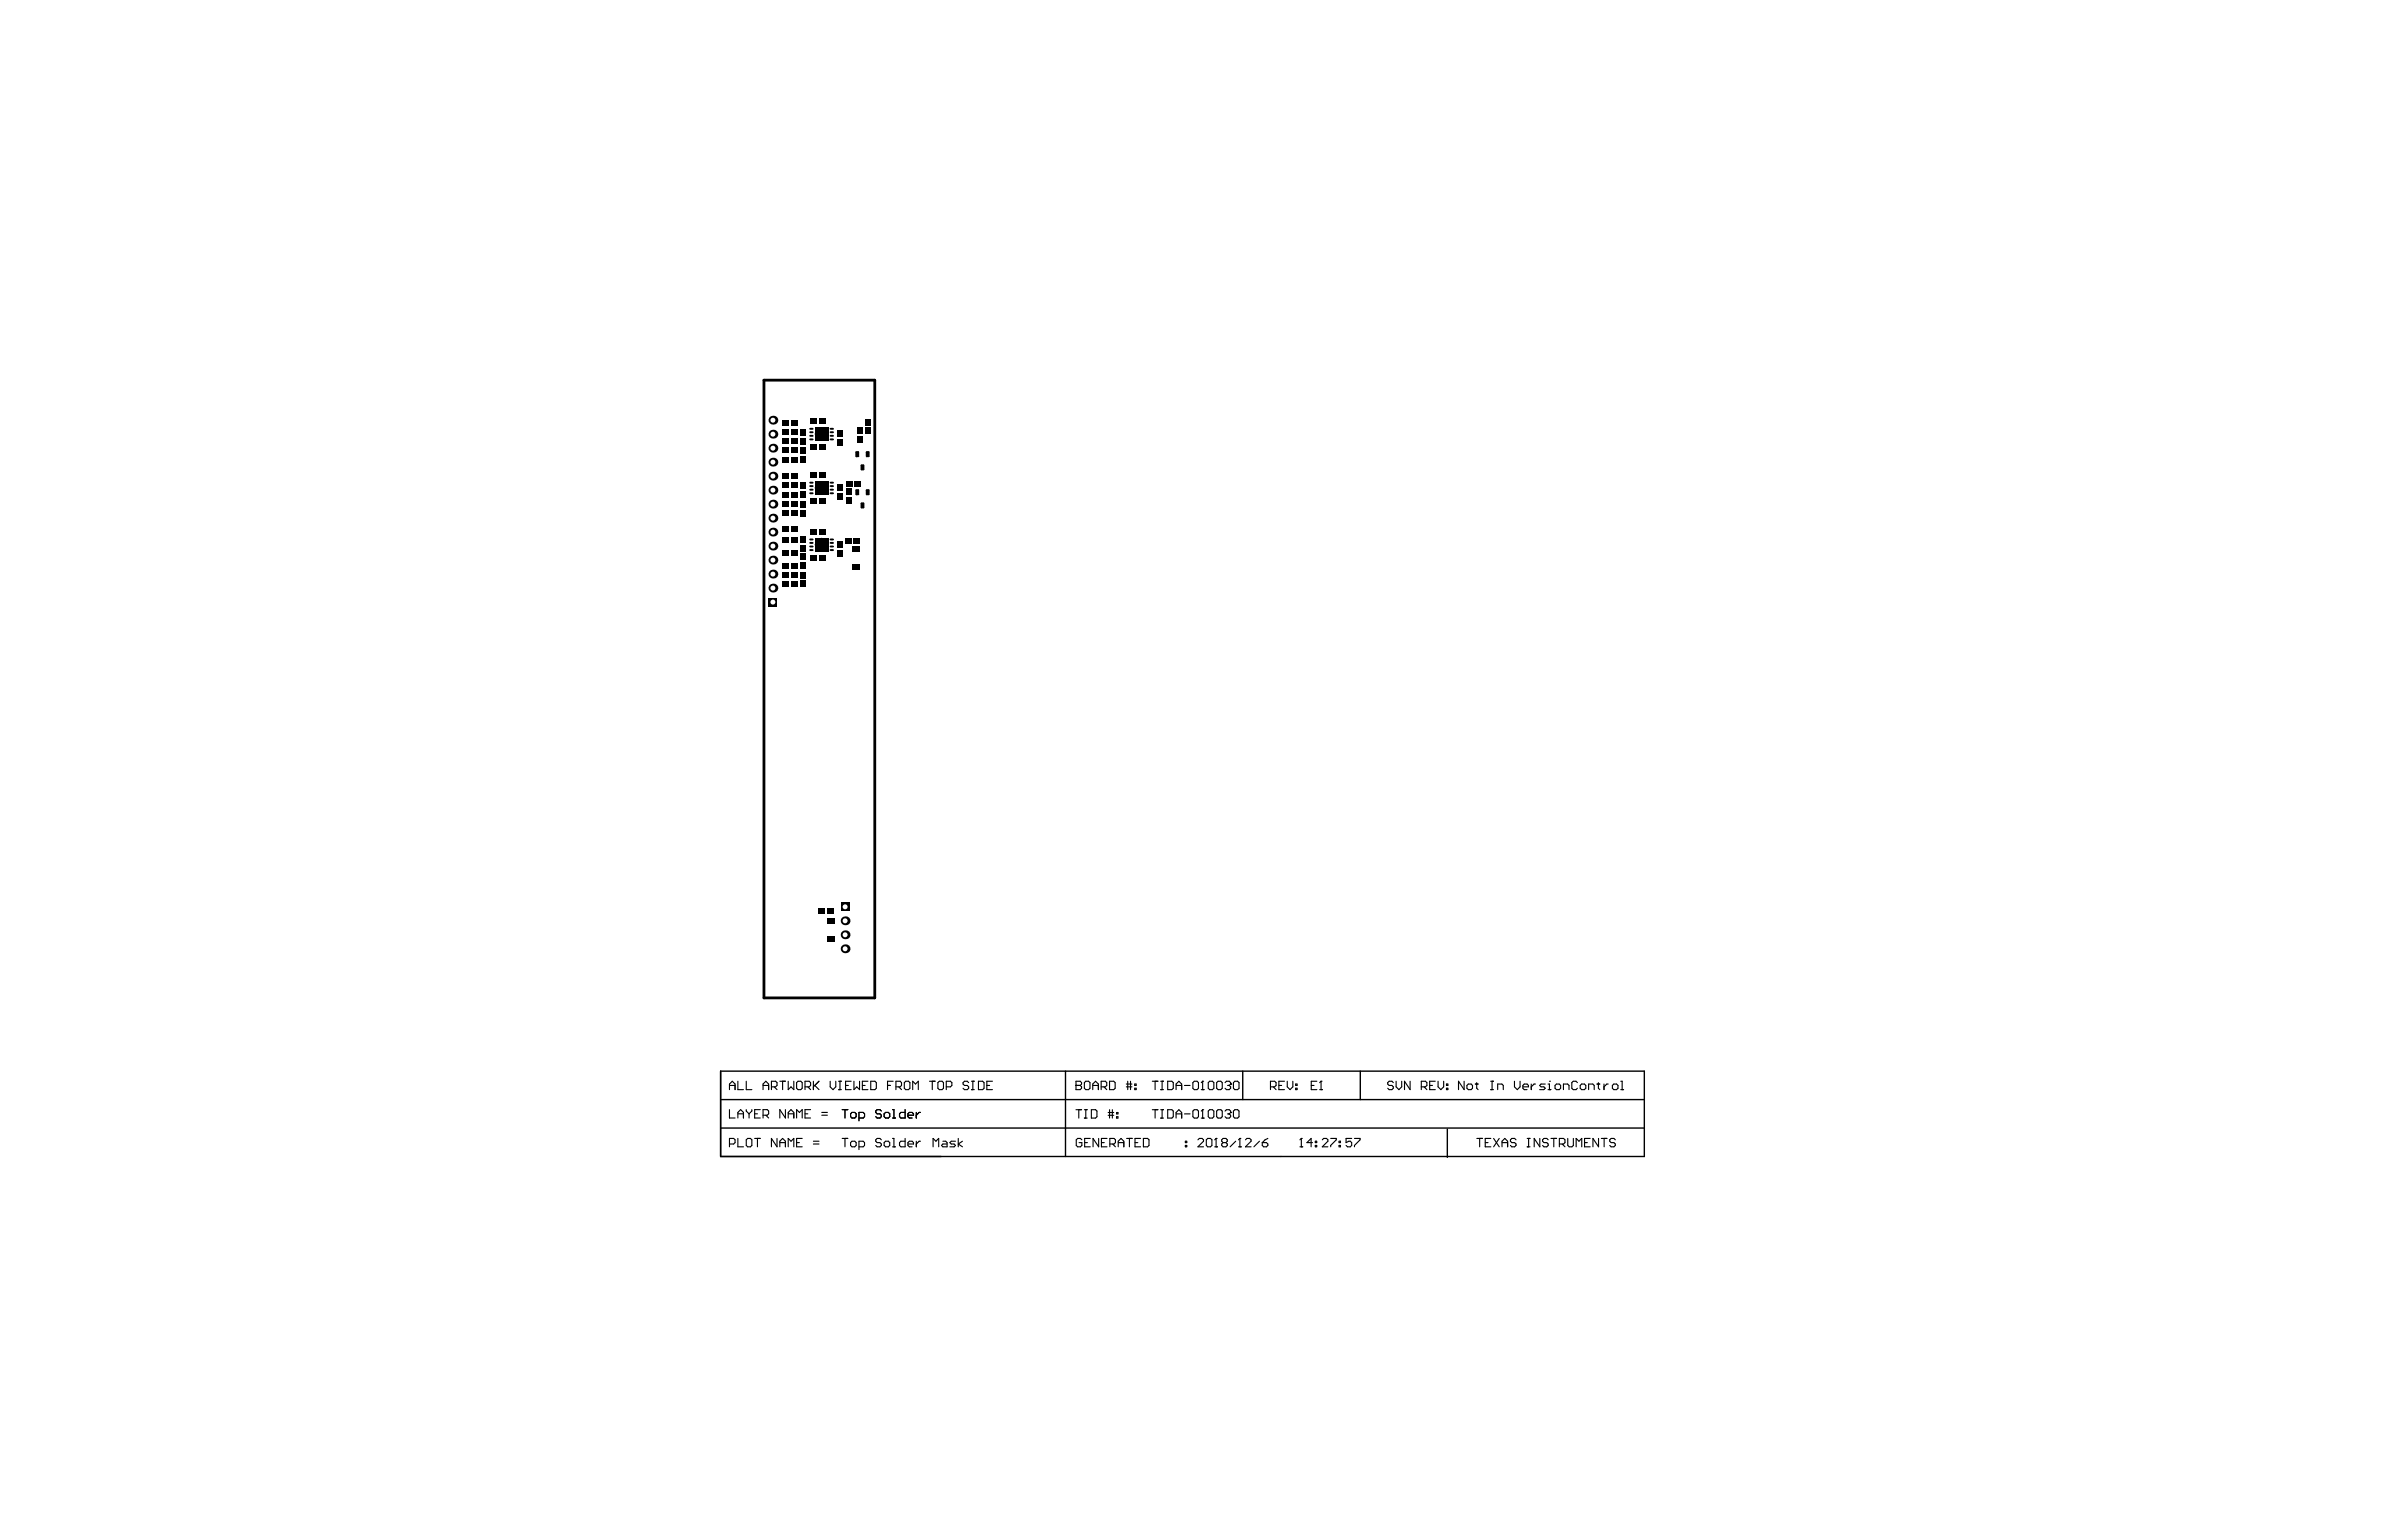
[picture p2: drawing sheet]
<svg xmlns="http://www.w3.org/2000/svg" width="432mm" height="279mm" viewBox="0 0 432 279" stroke-linecap="round" stroke-linejoin="round" font-family="sans-serif">
<path d="M138.5 68.9h20.1v112h-20.1z" fill="none" stroke="#000" stroke-width=".51"/>
<path d="M130.6 194.2v15.5h167.5v-15.5h-167.5v15.5M130.6 199.4h167.5M193.1 194.2v15.5M225.3 194.2v5.2M246.6 194.2v5.2M130.6 204.5h167.4M262.4 204.7v5.2" fill="none" stroke="#000" stroke-width=".25"/>
<g fill="none" stroke="#000" stroke-width=".2">
<path d="M132.2 197.6v-1l.5-.6 .5 .6v1M132.2 196.8h1M133.8 196v1.6h1M135.3 196v1.6h1M138.3 196.8h1M138.3 197.6v-1l.5-.6 .5 .6v1M139.8 197.1h.8l.3-.3v-.5l-.3-.3h-.8v1.6M140.3 197.1l.6 .5M141.4 196h1M141.9 196v1.6M142.9 196v1.6l.5-.5 .5 .5v-1.6M144.7 196h.5l.2 .3v1l-.2 .3h-.5l-.3-.3v-1z"/>
<path d="M145.9 197.1h.8l.2-.3v-.5l-.2-.3h-.8v1.6M146.4 197.1l.5 .5M147.4 196v1.6M147.7 196.8l.8 .8M148.5 196l-1.1 1.1M150.5 196v1.1l.5 .5 .5-.5v-1.1M152 197.6h.5M152 196h.5M152.3 196v1.6M153.3 196.8h.5M154.3 196h-1v1.6h1M154.8 196v1.6l.5-.5 .5 .5v-1.6"/>
<path d="M156.3 196.8h.5M157.3 196h-1v1.6h1M157.8 196h.8l.3 .3v1l-.3 .3h-.8zM160.9 196.8h.5M161.9 196h-1v1.6M162.4 197.1h.8l.2-.3v-.5l-.2-.3h-.8v1.6M162.9 197.1l.5 .5M164.2 196h.5l.2 .3v1l-.2 .3h-.5l-.3-.3v-1zM165.5 197.6v-1.6l.5 .6 .5-.6v1.6M168.5 196h1M169 196v1.6M170 196.3l.3-.3h.5l.2 .3v1l-.2 .3h-.5l-.3-.3z"/>
<path d="M171.5 197.1h.8l.3-.3v-.5l-.3-.3h-.8v1.6M175.6 196.3l-.3-.3h-.5l-.2 .3v.3l.2 .2h.5l.3 .3v.2l-.3 .3h-.5l-.2-.3M176.1 197.6h.5M176.1 196h.5M176.4 196v1.6M177.4 196h.7l.3 .3v1l-.3 .3h-.7zM178.9 196.8h.5M179.9 196h-1v1.6h1M195 196.8h.1M195 196h.8l.3 .3v.3l-.3 .2 .3 .3v.2l-.3 .3h-.8zM195 196.8h.8M196.6 196.3l.2-.3h.5l.3 .3v1l-.3 .3h-.5l-.2-.3z"/>
<path d="M198.1 196.8h1M198.1 197.6v-1l.5-.6 .5 .6v1M199.6 197.1h.8l.2-.3v-.5l-.2-.3h-.8v1.6M200.1 197.1l.5 .5M201.1 196h.8l.2 .3v1l-.2 .3h-.8zM204.2 197.1h1M204.2 196.6h1M204.4 196v1.6M204.9 196v1.6M205.7 197.3h.3v.3h-.3zM205.7 196.6h.3v.2h-.3zM208.9 196h1"/>
<path d="M209.4 196v1.6M210.4 197.6h.5M210.4 196h.5M210.7 196v1.6M211.7 196h.7l.3 .3v1l-.3 .3h-.7zM213.2 196.8h1M213.2 197.6v-1l.5-.6 .5 .6v1M214.7 196.8h1M216.5 196h.5l.3 .3v1l-.3 .3h-.5l-.3-.3v-1zM217.8 197.6h.5M218 196h.1M218 196v1.6"/>
<path d="M218 196l-.2 .3M219 196.3l.3-.3h.5l.2 .3v1l-.2 .3h-.5l-.3-.3zM220.5 196.3l.3-.3h.5l.3 .3v1l-.3 .3h-.5l-.3-.3zM222.1 196.3l.2-.3h.5l.3 .3v.3M222.6 196.8h.2M222.8 196.8l.3 .3v.2l-.3 .3h-.5l-.2-.3M223.1 196.6h.1M223.1 196.6l-.3 .2M223.6 196.3l.2-.3h.6l.2 .3v1l-.2 .3h-.6l-.2-.3zM230.3 197.1h.8l.2-.3v-.5l-.2-.3h-.8v1.6M230.8 197.1l.5 .5M231.8 196.8h.5"/>
<path d="M232.8 196h-1v1.6h1M233.3 196v1.1l.6 .5 .5-.5v-1.1M234.9 197.3h.2v.3h-.2zM234.9 196.6h.2v.2h-.2zM237.7 196.8h.5M238.7 196h-1v1.6h1M239.2 197.6h.5M239.5 196h.1M239.5 196v1.6M239.5 196l-.3 .3M252.6 196.3l-.3-.3h-.5l-.2 .3v.3l.2 .2h.5l.3 .3v.2l-.3 .3h-.5l-.2-.3M253.1 196v1.1l.5 .5 .5-.5v-1.1"/>
<path d="M255.6 196v1.6l-1-1.6v1.6M257.6 197.1h.8l.3-.3v-.5l-.3-.3h-.8v1.6M258.2 197.1l.5 .5M259.2 196.8h.5M260.2 196h-1v1.6h1M260.7 196v1.1l.5 .5 .5-.5v-1.1M262.2 197.3h.3v.3h-.3zM262.2 196.6h.3v.2h-.3zM265.4 196v1.6l-1-1.6v1.6M266.2 196.6h.5l.2 .2v.5l-.2 .3h-.5l-.3-.3v-.5zM267.4 196.6h.5M267.7 196.3v1l.2 .3"/>
<path d="M270.2 197.6h.5M270.2 196h.5M270.5 196v1.6M271.5 197.6v-1h.8l.2 .2v.8M274.5 196v1.1l.5 .5 .6-.5v-1.1M276.1 197.1h1v-.3l-.3-.2h-.5l-.2 .2v.5l.2 .3h.5M277.6 196.6v1M278.3 196.6h-.2l-.5 .5M280.1 196.6h-.7l-.3 .2 .3 .3h.5l.2 .2-.2 .3h-.8M280.6 197.6h.5M280.6 196.6h.3v1M280.9 196h.1"/>
<path d="M282.1 196.6h.6l.2 .2v.5l-.2 .3h-.6l-.2-.3v-.5zM283.4 197.6v-1h.8l.2 .2v.8M285.9 196.3l-.2-.3h-.5l-.3 .3v1l.3 .3h.5l.2-.3M286.7 196.6h.5l.3 .2v.5l-.3 .3h-.5l-.2-.3v-.5zM288 197.6v-1h.7l.3 .2v.8M289.5 196.6h.5M289.8 196.3v1l.2 .3M290.8 196.6v1M291.5 196.6h-.2l-.5 .5M292.5 196.6h.5l.3 .2v.5l-.3 .3h-.5l-.2-.3v-.5zM293.8 197.6h.5M293.8 196h.3v1.6"/>
<path d="M132.2 201.2v1.5h1M132.2 207.4h.8l.2-.2v-.5l-.2-.3h-.8v1.5M133.8 202.7v-1l.5-.5 .5 .5v1M133.8 206.4v1.5h1M133.8 202h1M135.3 206.7l.2-.3h.5l.3 .3v1l-.3 .2h-.5l-.2-.2zM135.3 201.2v.2l.5 .6M135.8 202v.7M136.3 201.2v.2l-.5 .6M136.8 206.4h1M136.8 202h.5M137.3 206.4v1.5"/>
<path d="M137.8 201.2h-1v1.5h1M138.3 202.2h.8l.2-.2v-.6l-.2-.2h-.8v1.5M138.8 202.2l.5 .5M140.9 206.4v1.5l-1.1-1.5v1.5M141.4 207.9v-1l.5-.5 .5 .5v1M141.4 207.2h1M142.4 201.2v1.5l-1-1.5v1.5M142.9 202.7v-1l.5-.5 .5 .5v1M142.9 207.9v-1.5l.5 .5 .5-.5v1.5M142.9 202h1M144.4 207.2h.5M144.4 202.7v-1.5l.5 .5 .5-.5v1.5"/>
<path d="M145.4 206.4h-1v1.5h1M145.9 202h.5M146.9 201.2h-1v1.5h1M147.4 207.4h1.1M147.4 206.9h1.1M149 202.2h1M149 201.7h1M152.7 206.4h1M152.7 201.2h1M153.2 201.2v1.5M153.2 206.4v1.5M154.2 207.2l.2-.3h.5l.3 .3v.5l-.3 .2h-.5l-.2-.2z"/>
<path d="M154.2 202l.2-.3h.5l.3 .3v.5l-.3 .2h-.5l-.2-.2zM155.7 207.9h.8l.2-.2v-.5l-.2-.3h-.8v1.5M155.7 202.7h.8l.2-.2v-.5l-.2-.3h-.8v1.5M159.8 206.7l-.3-.3h-.5l-.2 .3v.2l.2 .3h.5l.3 .2v.3l-.3 .2h-.5l-.2-.2M159.8 201.4l-.3-.2h-.5l-.2 .2v.3l.2 .3h.5l.3 .2v.3l-.3 .2h-.5l-.2-.2M160.3 207.2l.2-.3h.5l.3 .3v.5l-.3 .2h-.5l-.2-.2zM160.3 202l.2-.3h.5l.3 .3v.5l-.3 .2h-.5l-.2-.2zM161.8 206.4h.2v1.5M161.8 207.9h.5M161.8 202.7h.5M161.8 201.2h.2v1.5M164.1 206.4v1.5h-.8l-.2-.2v-.5l.2-.3h.8"/>
<path d="M164.1 201.2v1.5h-.8l-.2-.2v-.5l.2-.3h.8M164.6 207.4h1v-.2l-.3-.3h-.5l-.2 .3v.5l.2 .2h.5M164.6 202.2h1v-.2l-.3-.3h-.5l-.2 .3v.5l.2 .2h.5M166.1 201.7v1M166.1 206.9v1M166.9 206.9h-.3l-.5 .5M166.9 201.7h-.3l-.5 .5M169.1 207.9v-1.5l.6 .5 .5-.5v1.5M170.9 206.9h.5l.3 .3v.7h-.8l-.2-.2 .2-.3h.8M173.2 206.9h-.8l-.2 .3 .2 .2h.6l.2 .3-.2 .2h-.8M173.7 206.4v1.5M174.5 206.9l-.8 .5 .8 .5"/>
<path d="M195 201.2h1.1M195.6 201.2v1.5M196.1 206.7l-.2-.3h-.5l-.3 .3v1l.3 .2h.5l.2-.2v-.5h-.5M196.6 202.7h.5M196.6 201.2h.5M196.6 207.2h.5M196.8 201.2v1.5M197.6 206.4h-1v1.5h1M197.8 201.2h.8l.3 .3v1l-.3 .2h-.8zM199.2 206.4v1.5l-1.1-1.5v1.5M199.7 207.2h.5M200.7 206.4h-1v1.5h1"/>
<path d="M200.9 202.2h1M200.9 201.7h1M201.1 201.2v1.5M201.2 207.4h.7l.3-.2v-.5l-.3-.3h-.7v1.5M201.6 201.2v1.5M201.7 207.4l.5 .5M202.4 202.5h.3v.2h-.3zM202.4 201.7h.3v.3h-.3zM202.7 207.2h1M202.7 207.9v-1l.5-.5 .5 .5v1M204.2 206.4h1M204.7 206.4v1.5"/>
<path d="M205.7 207.2h.6M206.8 206.4h-1.1v1.5h1.1M207.3 206.4h.7l.3 .3v1l-.3 .2h-.7zM208.9 201.2h1M209.4 201.2v1.5M210.4 202.7h.5M210.4 201.2h.5M210.7 201.2v1.5M211.7 201.2h.7l.3 .3v1l-.3 .2h-.7zM213.2 202.7v-1l.5-.5 .5 .5v1M213.2 202h1M214.7 202h1"/>
<path d="M214.9 207.7h.2v.2h-.2zM214.9 206.9h.2v.3h-.2zM216.5 201.2h.5l.3 .3v1l-.3 .2h-.5l-.3-.2v-1zM217.2 206.7l.2-.3h.5l.3 .3v.2l-1 1h1M217.8 202.7h.5M218 201.2h.1M218 201.2v1.5M218 201.2l-.2 .3M218.7 206.7l.2-.3h.5l.3 .3v1l-.3 .2h-.5l-.2-.2zM219.3 201.2h.5l.2 .3v1l-.2 .2h-.5l-.3-.2v-1zM220.2 207.9h.5M220.5 206.4h.1"/>
<path d="M220.5 206.4v1.5M220.5 206.4l-.3 .3M220.8 201.2h.5l.3 .3v1l-.3 .2h-.5l-.3-.2v-1zM221.7 207.2l-.2-.3v-.2l.2-.3h.5l.3 .3v.2l-.3 .3M221.7 207.2l-.2 .2v.3l.2 .2h.5l.3-.2v-.3l-.3-.2M221.7 207.2h.5M222.1 201.5l.2-.3h.5l.3 .3v.2M222.6 202h.2M222.8 202l.3 .2v.3l-.3 .2h-.5l-.2-.2M223.1 201.7h.1M223.1 201.7l-.3 .3M223.8 201.2h.6l.2 .3v1l-.2 .2h-.6l-.2-.2v-1z"/>
<path d="M224 206.9l-1 1M224.5 207.9h.5M224.8 206.4h.1M224.8 206.4v1.5M224.8 206.4l-.3 .3M225.8 206.7l.2-.3h.5l.3 .3v.2l-1 1h1M228.3 206.9l-1 1M228.8 207.2h.8l.2 .2v.3l-.2 .2h-.5l-.3-.2zM229.8 206.4l-.5 .3-.5 .5M235.6 207.9h.6M235.9 206.4h.1M235.9 206.4v1.5"/>
<path d="M235.9 206.4l-.3 .3M237.9 207.2h-1l.8-.8v1.5M238.4 207.7h.3v.2h-.3zM238.4 206.9h.3v.3h-.3zM239.7 206.7l.3-.3h.5l.2 .3v.2l-1 1h1M241.2 206.4h1v.3l-1 1v.2M242.7 207.7h.3v.2h-.3zM242.7 206.9h.3v.3h-.3zM245 206.4h-1v.8l.5-.3h.3l.2 .3v.5l-.2 .2h-.5l-.3-.2M245.5 206.4h1v.3l-1 1v.2M267.7 206.4h1M268.2 206.4v1.5"/>
<path d="M269.2 207.2h.5M270.3 206.4h-1.1v1.5h1.1M270.8 206.4l1 1.5M271.8 206.4l-1 1.5M272.3 207.2h1M272.3 207.9v-1l.5-.5 .5 .5v1M274.8 206.7l-.2-.3h-.5l-.3 .3v.2l.3 .3h.5l.2 .2v.3l-.2 .2h-.5l-.3-.2M276.8 206.4h.6M276.8 207.9h.6M277.1 206.4v1.5M279.1 206.4v1.5l-1-1.5v1.5M280.6 206.7l-.2-.3h-.5l-.3 .3v.2l.3 .3h.5l.2 .2v.3l-.2 .2h-.5l-.3-.2"/>
<path d="M281.2 206.4h1M281.7 206.4v1.5M282.7 207.4h.7l.3-.2v-.5l-.3-.3h-.7v1.5M283.2 207.4l.5 .5M284.2 206.4v1.3l.3 .2h.5l.2-.2v-1.3M285.7 207.9v-1.5l.5 .5 .5-.5v1.5M287.2 207.2h.5M288.3 206.4h-1.1v1.5h1.1M289.8 206.4v1.5l-1-1.5v1.5M290.3 206.4h1M290.8 206.4v1.5M292.8 206.7l-.2-.3h-.5l-.3 .3v.2l.3 .3h.5l.2 .2v.3l-.2 .2h-.5l-.3-.2"/>
</g>
<g fill="#000">
<circle cx="148" cy="78.7" r=".3"/>
<circle cx="148.9" cy="77.7" r=".3"/>
<circle cx="148.9" cy="78.7" r=".3"/>
<circle cx="148.9" cy="79.6" r=".3"/>
<circle cx="149.9" cy="78.7" r=".3"/>
<circle cx="148" cy="98.8" r=".3"/>
<circle cx="148" cy="88.5" r=".3"/>
<circle cx="148.9" cy="87.5" r=".3"/>
<circle cx="148.9" cy="98.8" r=".3"/>
<circle cx="148.9" cy="97.8" r=".3"/>
<circle cx="148.9" cy="89.4" r=".3"/>
<circle cx="148.9" cy="88.5" r=".3"/>
<circle cx="148.9" cy="99.7" r=".3"/>
<circle cx="149.9" cy="98.8" r=".3"/>
<circle cx="149.9" cy="88.5" r=".3"/>
</g>
<path d="M139.3 108.4h1.6v1.6h-1.6z" fill-rule="evenodd" fill="#000"/>
<circle cx="140.1" cy="109.2" r=".45" fill="#fff"/>
<circle cx="140.1" cy="99" r=".8" fill="#000"/>
<circle cx="140.1" cy="99" r=".45" fill="#fff"/>
<circle cx="140.1" cy="88.9" r=".8" fill="#000"/>
<circle cx="140.1" cy="88.9" r=".45" fill="#fff"/>
<circle cx="140.1" cy="78.7" r=".8" fill="#000"/>
<circle cx="140.1" cy="78.7" r=".45" fill="#fff"/>
<circle cx="140.1" cy="106.6" r=".8" fill="#000"/>
<circle cx="140.1" cy="106.6" r=".45" fill="#fff"/>
<circle cx="140.1" cy="104.1" r=".8" fill="#000"/>
<circle cx="140.1" cy="104.1" r=".45" fill="#fff"/>
<circle cx="140.1" cy="101.6" r=".8" fill="#000"/>
<circle cx="140.1" cy="101.6" r=".45" fill="#fff"/>
<circle cx="140.1" cy="93.9" r=".8" fill="#000"/>
<circle cx="140.1" cy="93.9" r=".45" fill="#fff"/>
<circle cx="140.1" cy="91.4" r=".8" fill="#000"/>
<circle cx="140.1" cy="91.4" r=".45" fill="#fff"/>
<circle cx="140.1" cy="86.3" r=".8" fill="#000"/>
<circle cx="140.1" cy="86.3" r=".45" fill="#fff"/>
<circle cx="140.1" cy="83.8" r=".8" fill="#000"/>
<circle cx="140.1" cy="83.8" r=".45" fill="#fff"/>
<circle cx="140.1" cy="76.2" r=".8" fill="#000"/>
<circle cx="140.1" cy="76.2" r=".45" fill="#fff"/>
<circle cx="140.1" cy="96.5" r=".8" fill="#000"/>
<circle cx="140.1" cy="96.5" r=".45" fill="#fff"/>
<circle cx="140.1" cy="81.3" r=".8" fill="#000"/>
<circle cx="140.1" cy="81.3" r=".45" fill="#fff"/>
<circle cx="153.2" cy="172" r=".8" fill="#000"/>
<circle cx="153.2" cy="172" r=".45" fill="#fff"/>
<circle cx="153.2" cy="167" r=".8" fill="#000"/>
<circle cx="153.2" cy="167" r=".45" fill="#fff"/>
<path d="M152.4 163.6h1.6v1.6h-1.6z" fill-rule="evenodd" fill="#000"/>
<circle cx="153.2" cy="164.4" r=".45" fill="#fff"/>
<circle cx="153.2" cy="169.5" r=".8" fill="#000"/>
<circle cx="153.2" cy="169.5" r=".45" fill="#fff"/>
<g fill="#000">
<path d="M141.8 77.8h1.1v1.1h-1.1z" fill-rule="evenodd"/>
<path d="M141.8 76.1h1.1v1.1h-1.1z" fill-rule="evenodd"/>
<path d="M141.8 79.5h1.1v1h-1.1z" fill-rule="evenodd"/>
<path d="M143.4 77.8h1.1v1.1h-1.1z" fill-rule="evenodd"/>
<path d="M143.4 76.1h1.1v1.1h-1.1z" fill-rule="evenodd"/>
<path d="M143.4 79.5h1.1v1h-1.1z" fill-rule="evenodd"/>
<path d="M145 77.8h1v1.1h-1z" fill-rule="evenodd"/>
<path d="M145 79.4h1v1.1h-1z" fill-rule="evenodd"/>
<path d="M147 75.8h1.1v1.1h-1.1z" fill-rule="evenodd"/>
<path d="M147.7 77.4h2.5v2.5h-2.5z" fill-rule="evenodd"/>
<path d="M148.6 75.8h1.1v1.1h-1.1z" fill-rule="evenodd"/>
<path d="M151.8 78.1h1v1.1h-1z" fill-rule="evenodd"/>
<path d="M155.4 77.6h1.1v1.1h-1.1z" fill-rule="evenodd"/>
<path d="M155.4 79.2h1.1v1.1h-1.1z" fill-rule="evenodd"/>
<path d="M156.9 76h1v1.1h-1z" fill-rule="evenodd"/>
<path d="M156.9 77.6h1v1.1h-1z" fill-rule="evenodd"/>
<path d="M141.8 85.8h1.1v1h-1.1z" fill-rule="evenodd"/>
<path d="M141.8 95.4h1.1v1h-1.1z" fill-rule="evenodd"/>
<path d="M141.8 92.5h1.1v1.1h-1.1z" fill-rule="evenodd"/>
<path d="M141.8 90.9h1.1v1h-1.1z" fill-rule="evenodd"/>
<path d="M141.8 82.8h1.1v1.1h-1.1z" fill-rule="evenodd"/>
<path d="M141.8 97.4h1.1v1h-1.1z" fill-rule="evenodd"/>
<path d="M141.8 99.7h1.1v1h-1.1z" fill-rule="evenodd"/>
<path d="M141.8 89.2h1.1v1h-1.1z" fill-rule="evenodd"/>
<path d="M141.8 81.1h1.1v1.1h-1.1z" fill-rule="evenodd"/>
<path d="M141.8 87.5h1.1v1h-1.1z" fill-rule="evenodd"/>
<path d="M143.4 85.8h1.1v1h-1.1z" fill-rule="evenodd"/>
<path d="M143.4 95.4h1.1v1h-1.1z" fill-rule="evenodd"/>
<path d="M143.4 92.5h1.1v1.1h-1.1z" fill-rule="evenodd"/>
<path d="M143.4 90.9h1.1v1h-1.1z" fill-rule="evenodd"/>
<path d="M143.4 82.8h1.1v1.1h-1.1z" fill-rule="evenodd"/>
<path d="M143.4 97.4h1.1v1h-1.1z" fill-rule="evenodd"/>
<path d="M143.4 99.7h1.1v1h-1.1z" fill-rule="evenodd"/>
<path d="M143.4 89.2h1.1v1h-1.1z" fill-rule="evenodd"/>
<path d="M143.4 81.1h1.1v1.1h-1.1z" fill-rule="evenodd"/>
<path d="M143.4 87.5h1.1v1h-1.1z" fill-rule="evenodd"/>
<path d="M145 98.9h1v1.1h-1z" fill-rule="evenodd"/>
<path d="M145 92.5h1v1.1h-1z" fill-rule="evenodd"/>
<path d="M145 82.8h1v1.1h-1z" fill-rule="evenodd"/>
<path d="M145 97.3h1v1.1h-1z" fill-rule="evenodd"/>
<path d="M145 90.9h1v1.1h-1z" fill-rule="evenodd"/>
<path d="M145 89.1h1v1.1h-1z" fill-rule="evenodd"/>
<path d="M145 87.5h1v1.1h-1z" fill-rule="evenodd"/>
<path d="M145 81.2h1v1.1h-1z" fill-rule="evenodd"/>
<path d="M147 90.3h1.1v1h-1.1z" fill-rule="evenodd"/>
<path d="M147 80.5h1.1v1.1h-1.1z" fill-rule="evenodd"/>
<path d="M147 95.9h1.1v1.1h-1.1z" fill-rule="evenodd"/>
<path d="M147 85.6h1.1v1.1h-1.1z" fill-rule="evenodd"/>
<path d="M147.7 97.5h2.5v2.5h-2.5z" fill-rule="evenodd"/>
<path d="M147.7 87.2h2.5v2.5h-2.5z" fill-rule="evenodd"/>
<path d="M148.6 90.3h1.1v1h-1.1z" fill-rule="evenodd"/>
<path d="M148.6 80.5h1.1v1.1h-1.1z" fill-rule="evenodd"/>
<path d="M148.6 95.9h1.1v1.1h-1.1z" fill-rule="evenodd"/>
<path d="M148.6 85.6h1.1v1.1h-1.1z" fill-rule="evenodd"/>
<path d="M151.8 98.3h1v1.1h-1z" fill-rule="evenodd"/>
<path d="M151.8 89.5h1v1h-1z" fill-rule="evenodd"/>
<path d="M151.8 79.7h1v1.1h-1z" fill-rule="evenodd"/>
<path d="M151.8 87.9h1v1.1h-1z" fill-rule="evenodd"/>
<path d="M153.2 97.6h1.1v1.1h-1.1z" fill-rule="evenodd"/>
<path d="M153.4 87.2h1.1v1.1h-1.1z" fill-rule="evenodd"/>
<path d="M153.4 90.2h1v1.1h-1z" fill-rule="evenodd"/>
<path d="M153.4 88.6h1v1.1h-1z" fill-rule="evenodd"/>
<path d="M154.8 97.6h1.1v1.1h-1.1z" fill-rule="evenodd"/>
<path d="M155 87.2h1.1v1.1h-1.1z" fill-rule="evenodd"/>
<path d="M155.2 88.7h.3l.2 .2v.7l-.2 .2h-.3l-.2-.2v-.7z" fill-rule="evenodd"/>
<path d="M155.2 81.8h.3l.2 .2v.7l-.2 .2h-.3l-.2-.2v-.7z" fill-rule="evenodd"/>
<path d="M154.5 99.1h1.3v1h-1.3z" fill-rule="evenodd"/>
<path d="M156.2 84.2h.3l.2 .2v.7l-.2 .2h-.3l-.2-.2v-.7z" fill-rule="evenodd"/>
<path d="M156 91.3l.2-.2h.3l.2 .2v.7l-.2 .2h-.3l-.2-.2z" fill-rule="evenodd"/>
<path d="M156.9 88.9l.2-.2h.3l.2 .2v.7l-.2 .2h-.3l-.2-.2z" fill-rule="evenodd"/>
<path d="M157.1 81.8h.3l.2 .2v.7l-.2 .2h-.3l-.2-.2v-.7z" fill-rule="evenodd"/>
<path d="M141.8 105.4h1.1v1h-1.1z" fill-rule="evenodd"/>
<path d="M141.8 102.1h1.1v1h-1.1z" fill-rule="evenodd"/>
<path d="M141.8 103.7h1.1v1.1h-1.1z" fill-rule="evenodd"/>
<path d="M143.4 105.4h1.1v1h-1.1z" fill-rule="evenodd"/>
<path d="M143.4 102.1h1.1v1h-1.1z" fill-rule="evenodd"/>
<path d="M143.4 103.7h1.1v1.1h-1.1z" fill-rule="evenodd"/>
<path d="M145 100.4h1v1.1h-1z" fill-rule="evenodd"/>
<path d="M145 105.3h1v1.1h-1z" fill-rule="evenodd"/>
<path d="M145 103.7h1v1.1h-1z" fill-rule="evenodd"/>
<path d="M145 102h1v1.1h-1z" fill-rule="evenodd"/>
<path d="M147 100.6h1.1v1h-1.1z" fill-rule="evenodd"/>
<path d="M148.6 100.6h1.1v1h-1.1z" fill-rule="evenodd"/>
<path d="M151.8 99.9h1v1.1h-1z" fill-rule="evenodd"/>
<path d="M154.5 102.4h1.3v1h-1.3z" fill-rule="evenodd"/>
<path d="M148.4 164.6h1.1v1.1h-1.1z" fill-rule="evenodd"/>
<path d="M150 169.8h1.3v1h-1.3z" fill-rule="evenodd"/>
<path d="M150 166.5h1.3v1h-1.3z" fill-rule="evenodd"/>
<path d="M150 164.6h1.1v1.1h-1.1z" fill-rule="evenodd"/>
</g>
<g fill="#000">
<path d="M155 88.9h.2zM155.1 88.8l.1-.1v.2h-.2z"/>
<path d="M155.2 89.6v.2zM155 89.6h.2v.2z"/>
<path d="M155 82h.2zM155.1 81.9l.1-.1v.2h-.2z"/>
<path d="M155.2 82.7v.2zM155 82.7h.2v.2z"/>
<path d="M155.5 88.7v.2zM155.5 88.7l.2 .2h-.2z"/>
<path d="M155.5 89.6h.2zM155.5 89.6h.2l-.2 .2z"/>
<path d="M155.5 81.8v.2zM155.5 81.8l.2 .2h-.2z"/>
<path d="M155.5 82.7h.2zM155.5 82.7h.2l-.2 .2z"/>
<path d="M156 84.4h.2zM156.1 84.3l.1-.1v.2h-.2z"/>
<path d="M156.2 85.1v.2zM156 85.1h.2v.2z"/>
<path d="M156 91.3h.2zM156.1 91.2l.1-.1v.2h-.2z"/>
<path d="M156.2 92v.2zM156 92h.2v.2z"/>
<path d="M156.5 84.2v.2zM156.5 84.2l.2 .2h-.2z"/>
<path d="M156.5 85.1h.2zM156.5 85.1h.2l-.2 .2z"/>
<path d="M156.5 91.1v.2zM156.5 91.1l.2 .2h-.2z"/>
<path d="M156.5 92h.2zM156.5 92h.2l-.2 .2z"/>
<path d="M156.9 88.9h.2zM157 88.8l.1-.1v.2h-.2z"/>
<path d="M157.1 89.6v.2zM156.9 89.6h.2v.2z"/>
<path d="M156.9 82h.2zM157 81.9l.1-.1v.2h-.2z"/>
<path d="M157.1 82.7v.2zM156.9 82.7h.2v.2z"/>
<path d="M157.4 88.7v.2zM157.4 88.7l.2 .2h-.2z"/>
<path d="M157.4 89.6h.2zM157.4 89.6h.2l-.2 .2z"/>
<path d="M157.4 81.8v.2zM157.4 81.8l.2 .2h-.2z"/>
<path d="M157.4 82.7h.2zM157.4 82.7h.2l-.2 .2z"/>
</g>
<g fill="none" stroke="#000" stroke-width=".35">
<path d="M146.9 78.4h.4M146.9 79h.4M146.9 77.7h.4M146.9 79.7h.4M150.6 78.4h.4M150.6 79h.4M150.6 77.7h.4M150.6 79.7h.4M146.9 98.4h.4M146.9 99.7h.4M146.9 99.1h.4M146.9 97.8h.4"/>
<path d="M146.9 88.1h.4M146.9 89.4h.4M146.9 88.8h.4M146.9 87.5h.4M150.6 98.4h.4M150.6 99.7h.4M150.6 99.1h.4M150.6 97.8h.4M150.6 88.1h.4M150.6 89.4h.4M150.6 88.8h.4M150.6 87.5h.4"/>
</g>
</svg>
